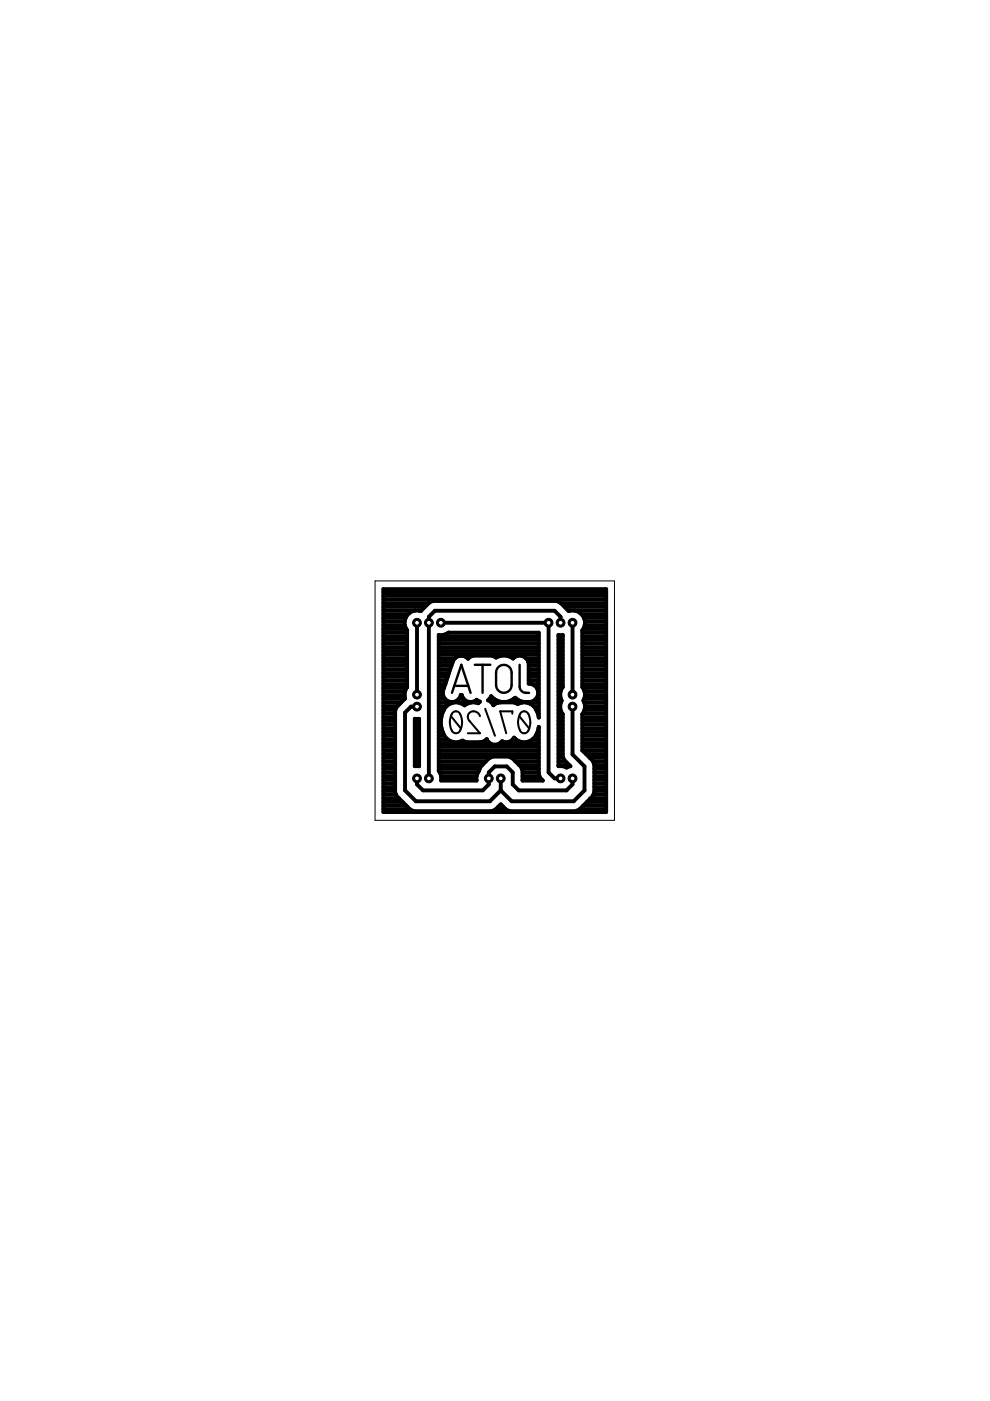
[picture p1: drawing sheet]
<svg xmlns="http://www.w3.org/2000/svg" width="210mm" height="297mm" viewBox="0 0 210 297" stroke-linecap="round" stroke-linejoin="round" font-family="sans-serif">
<path d="M95.8 146.9l2-6 2 6M96.3 145.4h3M100.7 140.9h3.3M102.3 140.9v6M105.7 141.4a1.65 1.65 0 0 1 1.8-.3 1.65 1.65 0 0 1 1 1.5v2.6a1.65 1.65 0 0 1-1.7 1.7 1.65 1.65 0 0 1-1.6-1.7v-2.9zM110.2 140.9v4.7a1.51 1.51 0 0 0 2 1.3" fill="none" stroke="#000" stroke-width=".51"/>
<path d="M95.6 151.8l2.1 2.6M95.9 151.2a1.05 1.05 0 0 1 1.1-.3 1.05 1.05 0 0 1 .7 .9 3.4 3.4 0 0 1-.6 3.6 1.09 1.09 0 0 1-1.5-1 4 4 0 0 1 .3-3.2zM101.8 151.8a1.29 1.29 0 0 0-1.7-1 1.29 1.29 0 0 0-.7 1.9l2.4 2.8h-2.6M102.9 150.3l2 5.7M108.6 151.3v-.5h-2.6l1.3 4.7M110.1 151.8l2.1 2.6M110.5 151.1a1.05 1.05 0 0 1 1.1-.2 1.05 1.05 0 0 1 .6 .9 3.4 3.4 0 0 1-.6 3.6 1.07 1.07 0 0 1-1.5-1 3.7 3.7 0 0 1 .4-3.3z" fill="none" stroke="#000" stroke-width=".42"/>
<g fill="none" stroke="#000" stroke-width=".83">
<path d="M81.3 124.9h47.2v47.3h-47.2zM81.3 129.4h8M81.3 139.6h5M81.3 138.8h5M81.3 138h5M81.3 137.2h5M81.3 136.5h5M81.3 135.7h5M81.3 134.9h5M81.3 134.1h5M81.3 133.3h4.8M81.3 132.6h4.5"/>
<path d="M81.3 131.8h4.5M81.3 131h4.7M81.3 130.2h5.2M81.3 128.7h8.8M81.3 127.9h9.6M81.3 127.1h47.2M81.3 126.3h47.2M81.3 125.5h47.2M88.1 129.4a2.64 2.64 0 0 0-1.8 4.2v12.1M88.4 132v15.3M88.8 129.4l.4 .2 1.8-1.9 .8-.3h26.2l.8 .3 1.8 1.9 .5-.2M93 139.6h3.4"/>
<path d="M93 138.8h21.2M93 138h21.2M93 137.2h21.2M93 136.5h21.2M93 135.7h21.2M93 134.9h21.2M93.5 132h22.8v31.8l1.3 1.2h1.3M96.4 139.6a1.92 1.92 0 0 1 2.8 0M96.4 139.6l-.5 .8-1.5 4.7M99.2 139.6h.1M105.2 139.4l-.8-.4h-4.1l-1.1 .6M105.2 139.4l1.1-.4h1.1l1.1 .4"/>
<path d="M105.2 139.4h.1M108.5 139.4l.3 .2M108.5 139.4h.1M108.8 139.6h.1M108.8 139.6a1.92 1.92 0 0 1 1.9-.5 1.92 1.92 0 0 1 1.4 1.5v4.4h.4l.7 .3 .6 .5M111.5 139.6h2.7M118.4 139.6h.9M118.4 138.8h.9M118.4 138h.9M118.4 137.2h.9M118.4 136.5h.9M118.4 135.7h.9"/>
<path d="M118.4 134.9h.9M118.9 132v-1.2l-1.3-1.3h-25.4l-1.3 1.3v34.2M118.9 127.9h9.6M119.7 128.7h8.8M120.5 129.4h8M121.4 132v15.3M121.7 129.4a2.63 2.63 0 0 1 1.8 4.3v12a2.5 2.5 0 0 1 .2 2.8 2.5 2.5 0 0 1-.2 2.9v7.7l2.2 2.2 .3 .8v5.9l-.3 .8-2.9 2.9-.8 .3h-13.9l-.8-.3-1.1-1.2-1.2 1.2-.7 .3h-16.5l-.8-.3-2.9-2.9-.3-.8v-17.3l.3-.8 1.8-1.8a2.53 2.53 0 0 1 .4-2.4M123.3 130.2h5.2M123.5 139.6h5M123.5 138.8h5M123.5 138h5M123.5 137.2h5"/>
<path d="M123.5 136.5h5M123.5 135.7h5M123.5 134.9h5M123.5 134.1h5M123.7 133.3h4.8M123.8 131h4.7M124 132.6h4.5M124 131.8h4.5M81.3 148.9h3.7M81.3 159.9h2.5M81.3 159.1h2.5M81.3 158.3h2.5"/>
<path d="M81.3 157.5h2.5M81.3 156.8h2.5M81.3 156h2.5M81.3 155.2h2.5M81.3 154.4h2.5M81.3 153.6h2.5M81.3 152.8h2.5M81.3 152.1h2.5M81.3 151.3h2.5M81.3 150.5h2.5M81.3 149.7h3M81.3 148.2h4.5"/>
<path d="M81.3 147.4h4.5M81.3 146.6h4.6M81.3 145.8h4.9M81.3 145.1h5M81.3 144.3h5M81.3 143.5h5M81.3 142.7h5M81.3 141.9h5M81.3 141.1h5M81.3 140.4h5M86.3 145.7h.1M87.9 152.4h1v10.1h-1z"/>
<path d="M87.9 159.9h1M87.9 159.1h1M87.9 158.3h1M87.9 157.5h1M87.9 156.8h1M87.9 156h1M87.9 155.2h1M87.9 154.4h1M87.9 153.6h1M87.9 152.8h1M88.4 149.8h-1.3l-1.2 1.3v16.5l2.3 2.3h15.7l2.3-2.3M93 148.9h3.1"/>
<path d="M93 159.9h21.2M93 159.1h21.2M93 158.3h21.2M93 157.5h10.8M93 156.8h1.9M93 156h1.2M93 155.2h.9M93 154.4h.6M93 153.6h.5M93 152.8h.5M93 152.1h.6M93 151.3h.8"/>
<path d="M93 150.5h1.1M93 148.2h1.4M93 147.4h.9M93 146.6h.9M93 145.8h1.1M93 145.1h1.4M93 144.3h1.7M93 143.5h1.9M93 142.7h2.2M93 141.9h2.4M93 141.1h2.7M93 140.4h2.9"/>
<path d="M93.8 155.1h.1M93.8 155.1l.3 .8M93.9 147.4a1.94 1.94 0 0 0 1.9 1.5 1.94 1.94 0 0 0 1.9-1.6h.2a1.9 1.9 0 0 0 3.1 1.1l.8 .4-.4 .3-.5-.2h-1l-.9 .3M94.1 150.4v.1M94.1 150.4a5.9 5.9 0 0 0-.3 4.7M94.1 155.9h.1M94.1 155.9l.6 .7M94.4 145.1l-.5 1.5v.8M94.7 149.7h-1.7M94.7 149.7l-.6 .7M94.7 156.6h.1M94.7 156.6l.7 .5"/>
<path d="M95.4 149.2l.8-.3h.9l.9 .3M95.4 149.2h.1M95.4 149.2l-.7 .5M95.4 157.1h.1M95.4 157.1l.8 .3h.9l.9-.3M97.2 148.9h2.6M97.3 148.2h1M97.7 147.4h.2M98 149.2l.5 .4 .5-.4M98 149.2h.1M98 157.1l.8 .3h3.2l.7-.3 .5-.4 .6 .8M98 157.1h.1"/>
<path d="M99 149.2h.1M101 148.9h.5M103.2 156.8h.1M103.8 148.2h1M104.2 148.9h1.4M104.3 147.8l-.2-.2-.6 .9 .5 .2 .6 .8 .4-.3 .9-.3h3.1l.9 .3M104.3 147.8h.1M104.3 147.8l.9 .7M105.2 148.5h.1M105.2 148.5a3.5 3.5 0 0 0 4-.6l.8 .6M106 157.5h8.2M108.7 156.8h.7"/>
<path d="M108.9 148.2h.6M109.1 148.9h1.5M109.1 156.6h.1M109.1 156.6l-.1-.2a1.79 1.79 0 0 1-2.5 .7 1.93 1.93 0 0 1-2.7 .4M109.1 156.6l.8 .5M109.9 149.2l.8-.3h.9l.8 .3M109.9 149.2h.1M109.9 157.1l.8 .3h.9l.8-.3M109.9 157.1h.1M110 148.5h.1M111.7 148.9h2.5M112 140.4h2.2"/>
<path d="M112.1 144.3h2.1M112.1 143.5h2.1M112.1 142.7h2.1M112.1 141.9h2.1M112.1 141.1h2.1M112.4 149.2h.1M112.4 149.2l.8 .5M112.4 157.1h.1M112.7 145.1h1.5M112.9 156.8h1.3M113.2 149.7l.5 .7M113.2 149.7h1"/>
<path d="M113.2 156.6l-.8 .5M113.2 156.6h.1M113.6 156h.6M113.6 148.2h.6M113.7 155.9l.5-1.8v10.1l.4 .8 .5 .5h-4.3v-2.1l-.3-.8-1.9-1.9-.8-.3h-3.3l-.8 .3-1.8 1.9-.3 .8M113.7 150.4l.3 .8M113.7 150.4v.1M113.7 155.9l-.5 .7M113.7 155.9h.1M113.7 150.5h.5M113.8 145.8a1.97 1.97 0 0 1-1.3 3h-1.5l-1-.3M113.8 145.8h.4"/>
<path d="M114 155.2h.2M114 151.2l.2 .9v-18h-19.1a2.41 2.41 0 0 1-2.1 .5v28.8M114 151.2h.1M114 151.3h.2M114 147.4h.2M114.1 146.6h.1M114.2 154.4h.1M114.2 152.1h.1M118.4 148.9h.5M118.4 159.9h.9M118.4 159.1h.9M118.4 158.3h.9"/>
<path d="M118.4 157.5h.9M118.4 156.8h.9M118.4 156h.9M118.4 155.2h.9M118.4 154.4h.9M118.4 153.6h.9M118.4 152.8h.9M118.4 152.1h.9M118.4 151.3h.8M118.4 150.5h.5M118.4 149.7h.4M118.4 148.2h.5"/>
<path d="M118.4 147.4h.4M118.4 146.6h.5M118.4 145.8h.8M118.4 145.1h.9M118.4 144.3h.9M118.4 143.5h.9M118.4 142.7h.9M118.4 141.9h.9M118.4 141.1h.9M118.4 140.4h.9M119.3 145.7h.1M119.3 145.7a2.65 2.65 0 0 0-.2 2.8 2.62 2.62 0 0 0 .2 2.9"/>
<path d="M119.3 151.4h.1M119.3 145.7v-11.1h-.9v27.9l.8-.1 .9 .4 .8-.3-1.3-1.4-.3-.7v-9M121.4 149.8v10.2l2.5 2.5v5.1l-2.3 2.3h-13.1l-2.3-2.3M123.5 159.1h5M123.5 158.3h5M123.5 157.5h5M123.5 156.8h5M123.5 156h5M123.5 155.2h5M123.5 154.4h5M123.5 153.6h5M123.5 152.8h5"/>
<path d="M123.5 152.1h5M123.5 145.1h5M123.5 144.3h5M123.5 143.5h5M123.5 142.7h5M123.5 141.9h5M123.5 141.1h5M123.5 140.4h5M123.5 151.3h5M123.6 145.8h4.9M123.9 148.9h4.6M123.9 148.2h4.6"/>
<path d="M123.9 150.5h4.6M123.9 146.6h4.6M124 149.7h4.5M124 147.4h4.5M124.2 159.9h4.3M81.3 171.6h5.6M81.3 170.8h4.8M81.3 170h4.1M81.3 169.2h3.3M81.3 168.5h2.7M81.3 167.7h2.5M81.3 166.9h2.5"/>
<path d="M81.3 166.1h2.5M81.3 165.3h2.5M81.3 164.6h2.5M81.3 163.8h2.5M81.3 163h2.5M81.3 162.2h2.5M81.3 161.4h2.5M81.3 160.7h2.5M87.9 162.2h1M87.9 161.4h1M87.9 160.7h1M88.4 165v1.3l1.3 1.3h12.7l1.2-1.3v-2.5l1.3-1.3h2.5l1.3 1.3v2.5l1.3 1.3h10.1l1.3-1.3v-1.3"/>
<path d="M93 163.4a2.61 2.61 0 0 1 .5 2.1h7.5a2.46 2.46 0 0 1 .5-2.1M93 163.4h.1M93 163h8.7M93 162.2h9.2M93 161.4h10M93 160.7h10.9M93.2 163.8h8.1M93.5 164.6h7.5M93.6 165.3h7.4M101.5 163.4h.1M105.1 171.6h2.1M105.9 170.8h.5"/>
<path d="M106.2 165v2.6M108.4 160.7h5.8M109.3 161.4h4.9M110.1 162.2h4.1M110.6 163h3.6M110.8 165.3h4.1M110.8 164.6h3.6M110.8 163.8h3.4M118.4 162.2h2.3M118.4 161.4h1.5M118.4 160.7h1M122.9 171.6h5.6"/>
<path d="M123.7 170.8h4.8M124.4 170h4.1M125 160.7h3.5M125.2 169.2h3.3M125.8 161.4h2.7M125.8 168.5h2.7M126 167.7h2.5M126 166.9h2.5M126 166.1h2.5M126 165.3h2.5M126 164.6h2.5M126 163.8h2.5"/>
<path d="M126 163h2.5M126 162.2h2.5"/>
</g>
<circle cx="118.9" cy="165" r=".93" fill="#000" stroke="#000" stroke-width=".21"/>
<circle cx="118.9" cy="165" r=".51" fill="#fff" stroke="#000" stroke-width=".21"/>
<circle cx="121.4" cy="165" r=".93" fill="#000" stroke="#000" stroke-width=".21"/>
<circle cx="121.4" cy="165" r=".51" fill="#fff" stroke="#000" stroke-width=".21"/>
<circle cx="88.4" cy="165" r=".93" fill="#000" stroke="#000" stroke-width=".21"/>
<circle cx="88.4" cy="165" r=".51" fill="#fff" stroke="#000" stroke-width=".21"/>
<circle cx="90.9" cy="165" r=".93" fill="#000" stroke="#000" stroke-width=".21"/>
<circle cx="90.9" cy="165" r=".51" fill="#fff" stroke="#000" stroke-width=".21"/>
<circle cx="103.6" cy="165" r=".93" fill="#000" stroke="#000" stroke-width=".21"/>
<circle cx="103.6" cy="165" r=".51" fill="#fff" stroke="#000" stroke-width=".21"/>
<circle cx="106.2" cy="165" r=".93" fill="#000" stroke="#000" stroke-width=".21"/>
<circle cx="106.2" cy="165" r=".51" fill="#fff" stroke="#000" stroke-width=".21"/>
<circle cx="116.3" cy="132" r=".93" fill="#000" stroke="#000" stroke-width=".21"/>
<circle cx="116.3" cy="132" r=".51" fill="#fff" stroke="#000" stroke-width=".21"/>
<circle cx="118.9" cy="132" r=".93" fill="#000" stroke="#000" stroke-width=".21"/>
<circle cx="118.9" cy="132" r=".51" fill="#fff" stroke="#000" stroke-width=".21"/>
<circle cx="121.4" cy="132" r=".93" fill="#000" stroke="#000" stroke-width=".21"/>
<circle cx="121.4" cy="132" r=".51" fill="#fff" stroke="#000" stroke-width=".21"/>
<circle cx="88.4" cy="132" r=".93" fill="#000" stroke="#000" stroke-width=".21"/>
<circle cx="88.4" cy="132" r=".51" fill="#fff" stroke="#000" stroke-width=".21"/>
<circle cx="90.9" cy="132" r=".93" fill="#000" stroke="#000" stroke-width=".21"/>
<circle cx="90.9" cy="132" r=".51" fill="#fff" stroke="#000" stroke-width=".21"/>
<circle cx="93.5" cy="132" r=".93" fill="#000" stroke="#000" stroke-width=".21"/>
<circle cx="93.5" cy="132" r=".51" fill="#fff" stroke="#000" stroke-width=".21"/>
<circle cx="121.4" cy="147.3" r=".93" fill="#000" stroke="#000" stroke-width=".21"/>
<circle cx="121.4" cy="147.3" r=".51" fill="#fff" stroke="#000" stroke-width=".21"/>
<circle cx="121.4" cy="149.8" r=".93" fill="#000" stroke="#000" stroke-width=".21"/>
<circle cx="121.4" cy="149.8" r=".51" fill="#fff" stroke="#000" stroke-width=".21"/>
<circle cx="88.4" cy="149.8" r=".93" fill="#000" stroke="#000" stroke-width=".21"/>
<circle cx="88.4" cy="149.8" r=".51" fill="#fff" stroke="#000" stroke-width=".21"/>
<circle cx="88.4" cy="147.3" r=".93" fill="#000" stroke="#000" stroke-width=".21"/>
<circle cx="88.4" cy="147.3" r=".51" fill="#fff" stroke="#000" stroke-width=".21"/>
<path d="M79.5 123.2h50.8v50.7h-50.8z" fill="none" stroke="#000" stroke-width=".21"/>
</svg>
